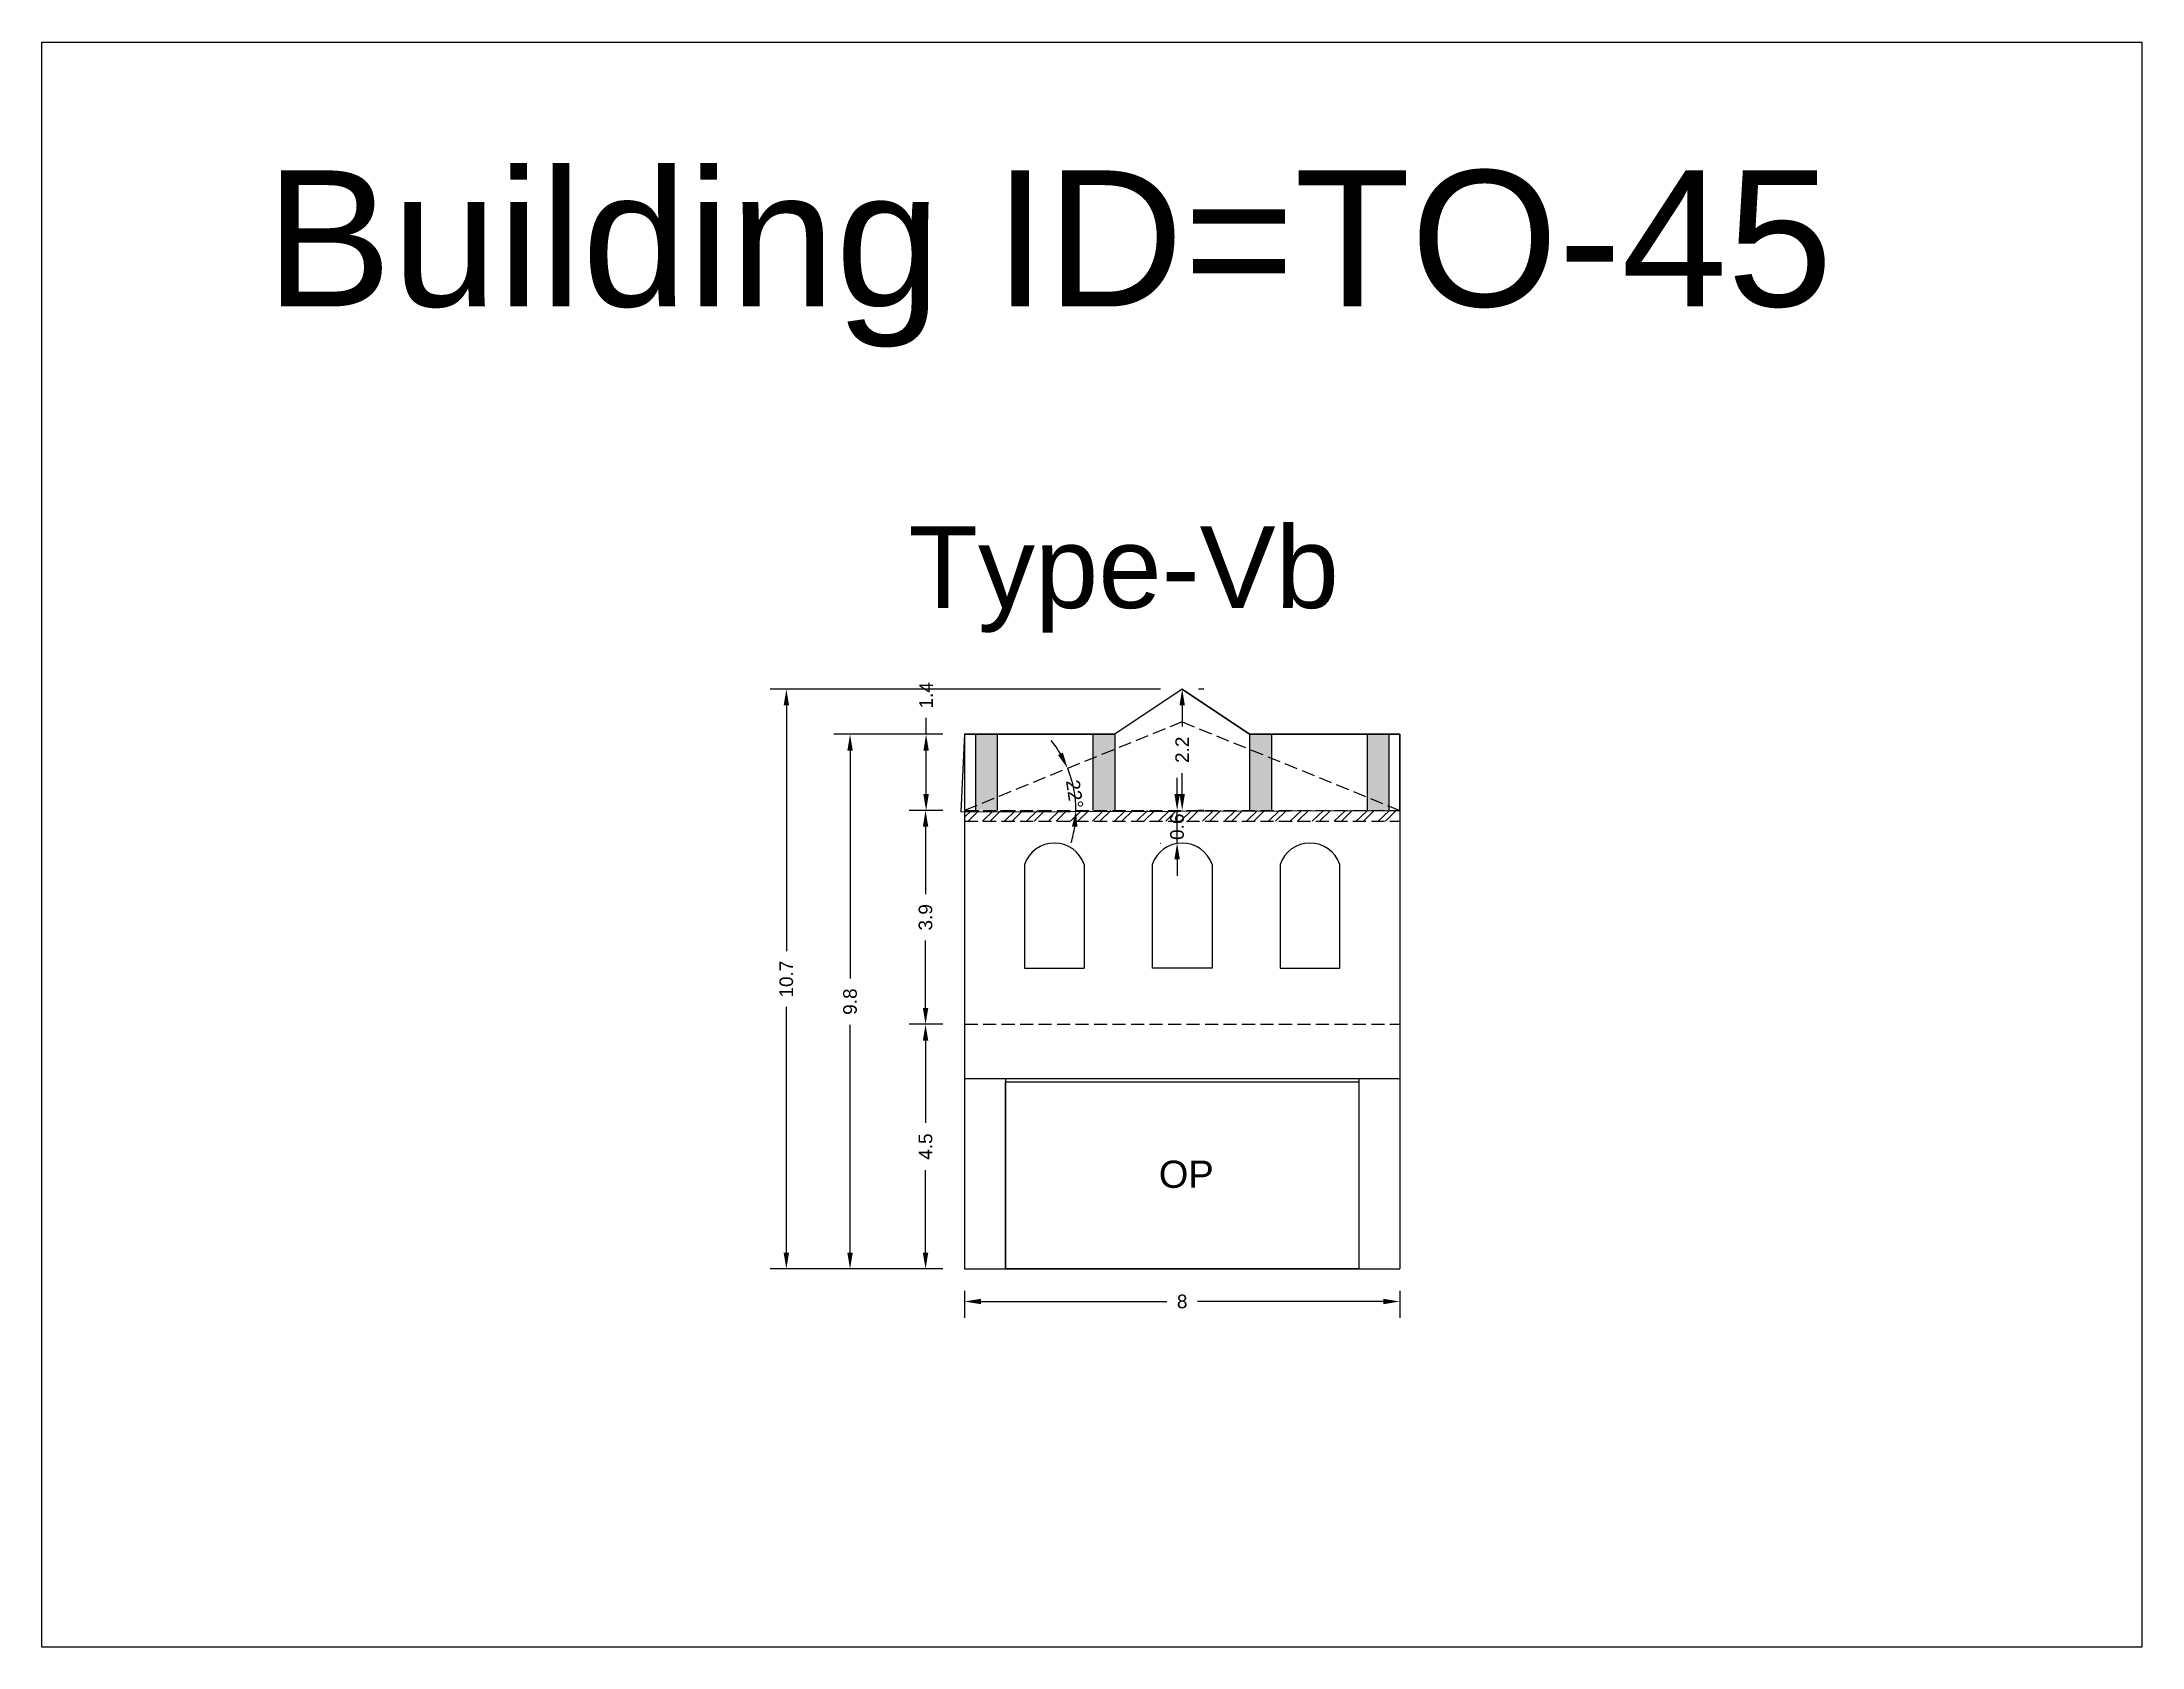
# Model space of a CAD drawing. Header units: metres. Extents: x 3416649 to 3417130, y -6713042 to -6712690.
# Drawn here: x 3416838.4 to 3416877.02, y -6712902.25 to -6712872.75 of the extents above; entities that cross this region are included whole.
import ezdxf

# ---------------------------------------------------------------- set-up
doc = ezdxf.new("R2010")
doc.units = ezdxf.units.M
doc.linetypes.add('ACAD_ISO02W100', pattern=[15, 12, -3])
doc.layers.add('Dotted', color=7, linetype='ACAD_ISO02W100', plot=False)
doc.styles.get("Standard").update_dxf_attribs({"font": 'arial.ttf'})
doc.dimstyles.new('ISO-25', dxfattribs={"dimtxt": 0.25, "dimasz": 0.3, "dimexe": 0.3, "dimexo": 0.4, "dimgap": 0.2, "dimtad": 0, "dimdec": 1, "dimdsep": 46, "dimtxsty": 'Standard', "dimcen": 2.5, "dimadec": 0, "dimazin": 0, "dimtfac": 1, "dimtdec": 1, "dimtmove": 0, "dimatfit": 3, "dimfxl": 1, "dimarcsym": 0})

# ---------------------------------------------------------------- blocks, each defined once
blk = doc.blocks.new('*D359')
at = {"color": 0, "lineweight": -2, "transparency": 16777216}
for p, q in [((3416854.968, -6712890.803), (3416854.349, -6712890.803)), ((3416854.649, -6712891.103), (3416854.649, -6712892.619)), ((3416854.649, -6712895.003), (3416854.649, -6712893.486)), ((3416854.968, -6712895.303), (3416854.349, -6712895.303))]:
    blk.add_line(p, q, dxfattribs=at)
at = {"color": 0, "transparency": 16777216}
for points in [[(3416854.599, -6712891.103), (3416854.699, -6712891.103), (3416854.649, -6712890.803)], [(3416854.599, -6712895.003), (3416854.699, -6712895.003), (3416854.649, -6712895.303)]]:
    blk.add_solid(points, dxfattribs=at)
at = {"layer": 'Defpoints', "color": 0, "transparency": 16777216}
for p in [(3416854.649, -6712890.803), (3416855.368, -6712890.803), (3416855.368, -6712895.303)]:
    blk.add_point(p, dxfattribs=at)
at = {"color": 0, "transparency": 16777216, "insert": (3416854.649, -6712893.053), "char_height": 0.25, "attachment_point": 5, "rotation": 90}
blk.add_mtext('4.5', dxfattribs=at)
blk = doc.blocks.new('*D360')
at = {"color": 0, "lineweight": -2, "transparency": 16777216}
for p, q in [((3416854.968, -6712886.873), (3416854.349, -6712886.873)), ((3416854.649, -6712887.173), (3416854.649, -6712888.41)), ((3416854.649, -6712890.503), (3416854.649, -6712889.265)), ((3416854.968, -6712890.803), (3416854.349, -6712890.803))]:
    blk.add_line(p, q, dxfattribs=at)
at = {"color": 0, "transparency": 16777216}
for points in [[(3416854.599, -6712887.173), (3416854.699, -6712887.173), (3416854.649, -6712886.873)], [(3416854.599, -6712890.503), (3416854.699, -6712890.503), (3416854.649, -6712890.803)]]:
    blk.add_solid(points, dxfattribs=at)
at = {"layer": 'Defpoints', "color": 0, "transparency": 16777216}
for p in [(3416854.649, -6712886.873), (3416855.368, -6712886.873), (3416855.368, -6712890.803)]:
    blk.add_point(p, dxfattribs=at)
at = {"color": 0, "transparency": 16777216, "insert": (3416854.649, -6712888.838), "char_height": 0.25, "attachment_point": 5, "rotation": 90}
blk.add_mtext('3.9', dxfattribs=at)
blk = doc.blocks.new('*D361')
at = {"color": 0, "lineweight": -2, "transparency": 16777216}
for start, end in [(30.5806, 38.9903), (0, 22.1709), (343.1806, 351.5903)]:
    blk.add_arc((3416855.368, -6712886.873), 2.046, start, end, dxfattribs=at)
at = {"color": 0, "transparency": 16777216}
for points in [[(3416857.174, -6712885.81), (3416857.084, -6712885.854), (3416857.262, -6712886.101)], [(3416857.342, -6712887.168), (3416857.442, -6712887.175), (3416857.414, -6712886.873)]]:
    blk.add_solid(points, dxfattribs=at)
at = {"layer": 'Defpoints', "color": 0, "transparency": 16777216}
for p in [(3416859.368, -6712885.243), (3416857.346, -6712886.351), (3416855.368, -6712886.873), (3416855.368, -6712886.873), (3416863.368, -6712886.873)]:
    blk.add_point(p, dxfattribs=at)
at = {"color": 0, "transparency": 16777216, "insert": (3416857.392, -6712886.573), "char_height": 0.25, "attachment_point": 5, "rotation": 278.4097}
blk.add_mtext('22°', dxfattribs=at)
blk = doc.blocks.new('*D362')
at = {"color": 0, "lineweight": -2, "transparency": 16777216}
for p, q in [((3416854.968, -6712885.473), (3416854.359, -6712885.473)), ((3416854.659, -6712885.473), (3416854.659, -6712885.173)), ((3416854.659, -6712886.573), (3416854.659, -6712885.773)), ((3416854.968, -6712886.873), (3416854.359, -6712886.873))]:
    blk.add_line(p, q, dxfattribs=at)
at = {"color": 0, "transparency": 16777216}
for points in [[(3416854.609, -6712885.773), (3416854.709, -6712885.773), (3416854.659, -6712885.473)], [(3416854.609, -6712886.573), (3416854.709, -6712886.573), (3416854.659, -6712886.873)]]:
    blk.add_solid(points, dxfattribs=at)
at = {"layer": 'Defpoints', "color": 0, "transparency": 16777216}
for p in [(3416854.659, -6712885.473), (3416855.368, -6712885.473), (3416855.368, -6712886.873)]:
    blk.add_point(p, dxfattribs=at)
at = {"color": 0, "transparency": 16777216, "insert": (3416854.659, -6712884.757), "char_height": 0.25, "attachment_point": 5, "rotation": 90}
blk.add_mtext('1.4', dxfattribs=at)
blk = doc.blocks.new('*D363')
at = {"color": 0, "lineweight": -2, "transparency": 16777216}
for p, q in [((3416859.768, -6712884.643), (3416859.668, -6712884.643)), ((3416859.368, -6712884.943), (3416859.368, -6712885.329)), ((3416859.368, -6712886.573), (3416859.368, -6712886.186)), ((3416859.768, -6712886.873), (3416859.668, -6712886.873))]:
    blk.add_line(p, q, dxfattribs=at)
at = {"color": 0, "transparency": 16777216}
for points in [[(3416859.318, -6712884.943), (3416859.418, -6712884.943), (3416859.368, -6712884.643)], [(3416859.318, -6712886.573), (3416859.418, -6712886.573), (3416859.368, -6712886.873)]]:
    blk.add_solid(points, dxfattribs=at)
at = {"layer": 'Defpoints', "color": 0, "transparency": 16777216}
for p in [(3416859.368, -6712884.643), (3416859.368, -6712886.873), (3416859.368, -6712886.873)]:
    blk.add_point(p, dxfattribs=at)
at = {"color": 0, "transparency": 16777216, "insert": (3416859.368, -6712885.758), "char_height": 0.25, "attachment_point": 5, "rotation": 90}
blk.add_mtext('2.2', dxfattribs=at)
blk = doc.blocks.new('*D364')
at = {"color": 0, "lineweight": -2, "transparency": 16777216}
for p, q in [((3416855.368, -6712895.703), (3416855.368, -6712896.201)), ((3416855.668, -6712895.901), (3416859.086, -6712895.901)), ((3416863.068, -6712895.901), (3416859.65, -6712895.901)), ((3416863.368, -6712895.703), (3416863.368, -6712896.201))]:
    blk.add_line(p, q, dxfattribs=at)
at = {"color": 0, "transparency": 16777216}
for points in [[(3416855.668, -6712895.851), (3416855.668, -6712895.951), (3416855.368, -6712895.901)], [(3416863.068, -6712895.851), (3416863.068, -6712895.951), (3416863.368, -6712895.901)]]:
    blk.add_solid(points, dxfattribs=at)
at = {"layer": 'Defpoints', "color": 0, "transparency": 16777216}
for p in [(3416855.368, -6712895.303), (3416863.368, -6712895.303), (3416863.368, -6712895.901)]:
    blk.add_point(p, dxfattribs=at)
at = {"color": 0, "transparency": 16777216, "insert": (3416859.368, -6712895.901), "char_height": 0.25, "attachment_point": 5}
blk.add_mtext('8', dxfattribs=at)
blk = doc.blocks.new('*D365')
at = {"color": 0, "lineweight": -2, "transparency": 16777216}
for p, q in [((3416854.968, -6712885.473), (3416852.961, -6712885.473)), ((3416853.261, -6712885.773), (3416853.261, -6712889.96)), ((3416853.261, -6712895.003), (3416853.261, -6712890.815)), ((3416854.968, -6712895.303), (3416852.961, -6712895.303))]:
    blk.add_line(p, q, dxfattribs=at)
at = {"color": 0, "transparency": 16777216}
for points in [[(3416853.211, -6712885.773), (3416853.311, -6712885.773), (3416853.261, -6712885.473)], [(3416853.211, -6712895.003), (3416853.311, -6712895.003), (3416853.261, -6712895.303)]]:
    blk.add_solid(points, dxfattribs=at)
at = {"layer": 'Defpoints', "color": 0, "transparency": 16777216}
for p in [(3416853.261, -6712885.473), (3416855.368, -6712885.473), (3416855.368, -6712895.303)]:
    blk.add_point(p, dxfattribs=at)
at = {"color": 0, "transparency": 16777216, "insert": (3416853.261, -6712890.388), "char_height": 0.25, "attachment_point": 5, "rotation": 90}
blk.add_mtext('9.8', dxfattribs=at)
blk = doc.blocks.new('*D366')
at = {"color": 0, "lineweight": -2, "transparency": 16777216}
for p, q in [((3416858.968, -6712884.643), (3416851.789, -6712884.643)), ((3416852.089, -6712884.943), (3416852.089, -6712889.46)), ((3416852.089, -6712895.003), (3416852.089, -6712890.485)), ((3416854.968, -6712895.303), (3416851.789, -6712895.303))]:
    blk.add_line(p, q, dxfattribs=at)
at = {"color": 0, "transparency": 16777216}
for points in [[(3416852.039, -6712884.943), (3416852.139, -6712884.943), (3416852.089, -6712884.643)], [(3416852.039, -6712895.003), (3416852.139, -6712895.003), (3416852.089, -6712895.303)]]:
    blk.add_solid(points, dxfattribs=at)
at = {"layer": 'Defpoints', "color": 0, "transparency": 16777216}
for p in [(3416852.089, -6712884.643), (3416859.368, -6712884.643), (3416855.368, -6712895.303)]:
    blk.add_point(p, dxfattribs=at)
at = {"color": 0, "transparency": 16777216, "insert": (3416852.089, -6712889.973), "char_height": 0.25, "attachment_point": 5, "rotation": 90}
blk.add_mtext('10.7', dxfattribs=at)
blk = doc.blocks.new('*D367')
at = {"color": 0, "lineweight": -2, "transparency": 16777216}
for p, q in [((3416859.275, -6712886.573), (3416859.275, -6712886.273)), ((3416858.968, -6712886.873), (3416858.975, -6712886.873)), ((3416859.275, -6712887.473), (3416859.275, -6712886.873)), ((3416858.968, -6712887.473), (3416858.975, -6712887.473)), ((3416859.275, -6712887.773), (3416859.275, -6712888.073))]:
    blk.add_line(p, q, dxfattribs=at)
at = {"color": 0, "transparency": 16777216}
for points in [[(3416859.225, -6712886.573), (3416859.325, -6712886.573), (3416859.275, -6712886.873)], [(3416859.225, -6712887.773), (3416859.325, -6712887.773), (3416859.275, -6712887.473)]]:
    blk.add_solid(points, dxfattribs=at)
at = {"layer": 'Defpoints', "color": 0, "transparency": 16777216}
for p in [(3416859.275, -6712886.873), (3416859.368, -6712886.873), (3416859.368, -6712887.473)]:
    blk.add_point(p, dxfattribs=at)
at = {"color": 0, "transparency": 16777216, "insert": (3416859.275, -6712887.173), "char_height": 0.25, "attachment_point": 5, "rotation": 90}
blk.add_mtext('0.6', dxfattribs=at)

msp = doc.modelspace()

# ---------------------------------------------------------------- hatches: boundary and pattern name
h = msp.add_hatch(color=256)
h.dxf.hatch_style = 1
h.paths.add_polyline_path([(3416863.168, -6712885.473), (3416862.768, -6712885.473), (3416862.768, -6712886.628), (3416863.168, -6712886.791)])
h.paths.add_polyline_path([(3416863.168, -6712886.791), (3416862.768, -6712886.628), (3416862.768, -6712886.873), (3416863.168, -6712886.873)])
h.paths.add_polyline_path([(3416861.008, -6712885.911), (3416860.608, -6712885.748), (3416860.608, -6712886.873), (3416861.008, -6712886.873)])
h.paths.add_polyline_path([(3416861.008, -6712885.473), (3416860.608, -6712885.473), (3416860.608, -6712885.748), (3416861.008, -6712885.911)])
h.paths.add_polyline_path([(3416858.128, -6712885.473), (3416857.728, -6712885.473), (3416857.728, -6712885.911), (3416858.128, -6712885.748)])
h.paths.add_polyline_path([(3416858.128, -6712885.748), (3416857.728, -6712885.911), (3416857.728, -6712886.873), (3416858.128, -6712886.873)])
h.paths.add_polyline_path([(3416855.968, -6712885.473), (3416855.568, -6712885.473), (3416855.568, -6712886.791), (3416855.968, -6712886.628)])
h.paths.add_polyline_path([(3416855.968, -6712886.628), (3416855.568, -6712886.791), (3416855.568, -6712886.873), (3416855.968, -6712886.873)])
h = msp.add_hatch()
h.set_pattern_fill('ANSI32', color=256, scale=0.03)
h.set_pattern_definition([(45, (-75.1711, 0), (-0.202055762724, 0.202055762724), []), (45, (-75.0364, 0), (-0.202055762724, 0.202055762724), [])])
h.paths.add_polyline_path([(3416863.368, -6712886.873), (3416855.368, -6712886.873), (3416855.368, -6712887.073), (3416863.368, -6712887.073)])
h.paths.add_polyline_path([(3416859.535, -6712887.477), (3416859.535, -6712886.867), (3416859.019, -6712886.867), (3416859.019, -6712887.477)], flags=9)

# ---------------------------------------------------------------- linework, layer by layer
for points in [[(3416838.401, -6712872.746), (3416877.018, -6712872.746), (3416877.018, -6712902.253), (3416838.401, -6712902.253)], [(3416863.368, -6712886.873), (3416863.368, -6712885.473), (3416860.608, -6712885.473), (3416859.368, -6712884.643), (3416858.128, -6712885.473), (3416855.368, -6712885.473), (3416855.298, -6712886.901)], [(3416856.118, -6712891.861), (3416862.618, -6712891.861), (3416862.618, -6712895.303), (3416856.118, -6712895.303)]]:
    msp.add_lwpolyline(points, close=True)
for points in [[(3416859.368, -6712884.643), (3416858.128, -6712885.473)], [(3416859.368, -6712884.643), (3416860.608, -6712885.473)], [(3416855.368, -6712885.473), (3416858.128, -6712885.473)], [(3416855.368, -6712885.473), (3416855.368, -6712895.303)], [(3416855.568, -6712885.473), (3416855.568, -6712886.873)], [(3416855.968, -6712885.473), (3416855.968, -6712886.873)], [(3416857.728, -6712885.473), (3416857.728, -6712886.873)], [(3416858.128, -6712885.473), (3416858.128, -6712886.873)], [(3416860.608, -6712885.473), (3416863.368, -6712885.473)], [(3416860.608, -6712885.473), (3416860.608, -6712886.873)], [(3416861.008, -6712885.473), (3416861.008, -6712886.873)], [(3416862.768, -6712885.473), (3416862.768, -6712886.873)], [(3416863.168, -6712885.473), (3416863.168, -6712886.873)], [(3416863.368, -6712885.473), (3416863.368, -6712895.303)], [(3416856.468, -6712887.864), (3416856.468, -6712889.773)], [(3416857.568, -6712887.864), (3416857.568, -6712889.773)], [(3416858.818, -6712887.864), (3416858.818, -6712889.773)], [(3416859.918, -6712887.864), (3416859.918, -6712889.773)], [(3416856.468, -6712889.773), (3416857.568, -6712889.773)], [(3416859.918, -6712889.773), (3416858.818, -6712889.773)], [(3416855.368, -6712891.803), (3416863.368, -6712891.803)], [(3416856.118, -6712891.803), (3416856.118, -6712895.303)], [(3416862.618, -6712891.803), (3416862.618, -6712895.303)], [(3416855.368, -6712895.303), (3416863.368, -6712895.303)]]:
    msp.add_lwpolyline(points)
msp.add_lwpolyline([(3416861.168, -6712889.773), (3416862.268, -6712889.773), (3416862.268, -6712887.864, 0.71183), (3416861.168, -6712887.864)], format="xyb", close=True)
for centre in [(3416857.018, -6712888.055), (3416859.368, -6712888.055)]:
    msp.add_arc(centre, 0.582, 19.1112, 160.8888)
at = {"layer": 'Dotted', "ltscale": 0.02}
for points in [[(3416859.368, -6712885.243), (3416855.368, -6712886.873)], [(3416859.368, -6712885.243), (3416863.368, -6712886.873)], [(3416855.368, -6712886.873), (3416863.368, -6712886.873)], [(3416855.368, -6712887.073), (3416863.368, -6712887.073)], [(3416855.368, -6712890.803), (3416863.368, -6712890.803)]]:
    msp.add_lwpolyline(points, dxfattribs=at)

# ---------------------------------------------------------------- texts
for s, width, heights, insert, char_height, attachment_point in [('Building ID=TO-45', 67.86454, [0.517], (3416842.507, -6712875.106), 2.5, 1), ('Type-Vb ', 9.99112, [0.517], (3416854.333, -6712881.652), 1.5, 1), ('OP', 67.86454, [0], (3416859.948, -6712893.311), 0.5, 3)]:
    msp.add_mtext_dynamic_manual_height_columns(s, width=width, gutter_width=12.5, heights=heights, dxfattribs=dict(insert=insert, char_height=char_height, attachment_point=attachment_point))

# ---------------------------------------------------------------- dimensions: what is measured, and where the dimension line sits
for base, p1, p2, picture, middle in [((3416852.089, -6712884.643), (3416855.368, -6712895.303), (3416859.368, -6712884.643), '*D366', (3416852.089, -6712889.973)), ((3416854.659, -6712885.473), (3416855.368, -6712886.873), (3416855.368, -6712885.473), '*D362', (3416854.659, -6712884.757)), ((3416859.368, -6712886.873), (3416859.368, -6712884.643), (3416859.368, -6712886.873), '*D363', (3416859.368, -6712885.758)), ((3416853.261, -6712885.473), (3416855.368, -6712895.303), (3416855.368, -6712885.473), '*D365', (3416853.261, -6712890.388)), ((3416854.649, -6712886.873), (3416855.368, -6712890.803), (3416855.368, -6712886.873), '*D360', (3416854.649, -6712888.838)), ((3416854.649, -6712890.803), (3416855.368, -6712895.303), (3416855.368, -6712890.803), '*D359', (3416854.649, -6712893.053))]:
    dim = msp.add_linear_dim(base=base, p1=p1, p2=p2, angle=90, dimstyle='ISO-25')
    dim.commit()
    dim.dimension.update_dxf_attribs({"geometry": picture, "text_midpoint": middle})
dim = msp.add_angular_dim_2l(base=(3416857.346, -6712886.351), line1=((3416855.368, -6712886.873), (3416863.368, -6712886.873)), line2=((3416859.368, -6712885.243), (3416855.368, -6712886.873)), dimstyle='ISO-25')
dim.commit()
dim.dimension.update_dxf_attribs({"geometry": '*D361', "text_midpoint": (3416857.392, -6712886.573), "dimtype": 162})
dim = msp.add_linear_dim(base=(3416859.275, -6712886.873), p1=(3416859.368, -6712887.473), p2=(3416859.368, -6712886.873), angle=90, dimstyle='ISO-25')
dim.commit()
dim.dimension.update_dxf_attribs({"geometry": '*D367', "text_midpoint": (3416859.275, -6712887.173), "dimtype": 160})
dim = msp.add_linear_dim(base=(3416863.368, -6712895.901), p1=(3416855.368, -6712895.303), p2=(3416863.368, -6712895.303), dimstyle='ISO-25')
dim.commit()
dim.dimension.update_dxf_attribs({"geometry": '*D364', "text_midpoint": (3416859.368, -6712895.901)})

doc.saveas('drawing.dxf')
